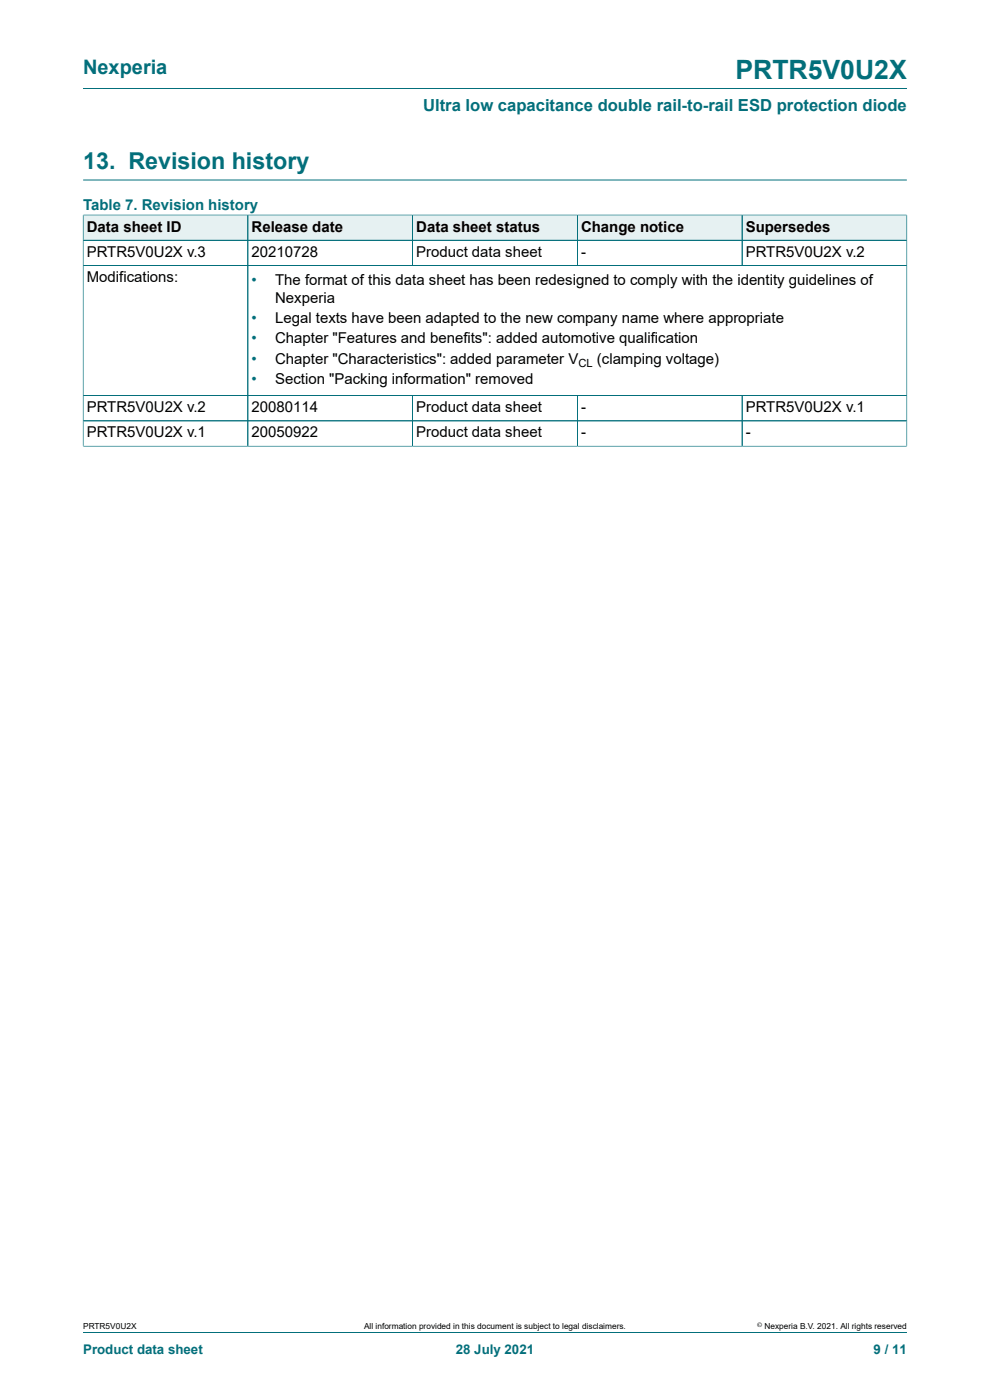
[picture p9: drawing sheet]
<svg xmlns="http://www.w3.org/2000/svg" width="210mm" height="297mm" viewBox="0 0 210 297" stroke-linecap="round" stroke-linejoin="round" font-family="sans-serif">
<defs><g id="words">
<text font-size="5.6" fill="#036f7b" x="156" y="16.8">PRTR5V0U2X</text>
<text font-size="4.9" fill="#036f7b" x="17.6" y="35.9">13. Revision history</text>
<text font-size="4.2" fill="#036f7b" x="17.6" y="15.6">Nexperia</text>
<text font-size="3.5" fill="#036f7b" x="89.8" y="23.7">Ultra low capacitance double rail-to-rail ESD protection diode</text>
<g font-size="3.2" fill="#036f7b">
<text x="17.6" y="44.5">Table 7. Revision history</text>
<text x="53.4" y="60.4">•</text>
<text x="53.4" y="68.5">•</text>
<text x="53.4" y="72.9">•</text>
<text x="53.4" y="77.2">•</text>
<text x="53.4" y="81.5">•</text>
</g>
<g font-size="3.2">
<text x="18.4" y="49.1">Data sheet ID</text>
<text x="53.4" y="49.1">Release date</text>
<text x="88.3" y="49.1">Data sheet status</text>
<text x="123.2" y="49.1">Change notice</text>
<text x="158.2" y="49.1">Supersedes</text>
<text x="18.4" y="54.5">PRTR5V0U2X v.3</text>
<text x="18.4" y="59.8">Modifications:</text>
<text x="53.4" y="54.5">20210728</text>
<text x="88.3" y="54.5">Product data sheet</text>
<text x="123.2" y="54.5">-</text>
<text x="158.2" y="54.5">PRTR5V0U2X v.2</text>
<text x="58.4" y="60.4">The format of this data sheet has been redesigned to comply with the identity guidelines of</text>
<text x="58.4" y="64.2">Nexperia</text>
<text x="58.4" y="68.5">Legal texts have been adapted to the new company name where appropriate</text>
<text x="58.4" y="72.9">Chapter &quot;Features and benefits&quot;: added automotive qualification</text>
<text x="58.4" y="77.2">Chapter &quot;Characteristics&quot;: added parameter V</text>
<text x="126.6" y="77.2">(clamping voltage)</text>
<text x="58.4" y="81.5">Section &quot;Packing information&quot; removed</text>
<text x="18.4" y="87.4">PRTR5V0U2X v.2</text>
<text x="53.4" y="87.4">20080114</text>
<text x="88.3" y="87.4">Product data sheet</text>
<text x="123.2" y="87.4">-</text>
<text x="158.2" y="87.4">PRTR5V0U2X v.1</text>
<text x="18.4" y="92.8">PRTR5V0U2X v.1</text>
<text x="53.4" y="92.8">20050922</text>
<text x="88.3" y="92.8">Product data sheet</text>
<text x="123.2" y="92.8">-</text>
<text x="158.2" y="92.8">-</text>
</g>
<g font-size="2.8" fill="#036f7b">
<text x="17.6" y="287.2">Product data sheet</text>
<text x="96.7" y="287.2">28 July 2021</text>
<text x="185.3" y="287.2">9 / 11</text>
</g>
<text font-size="2.4" x="122.7" y="77.8">CL</text>
<g font-size="1.8">
<text x="17.6" y="282">PRTR5V0U2X</text>
<text x="77.2" y="282">All information provided in this document is subject to legal disclaimers.</text>
<text x="162.2" y="282">Nexperia B.V. 2021. All rights reserved</text>
</g>
<text font-size="1.4" x="160.6" y="281.6">©</text>
</g></defs>
<path d="M17.6 18.8h174.8M17.6 38.2h174.8" fill="none" stroke="#036f7b" stroke-width=".21"/>
<path d="M17.7 45.7h34.8v5.2h-34.8z" fill="#e6f1f2"/>
<path d="M17.6 45.5v5.5h35v-5.4h-35" fill="none" stroke="#036f7b" stroke-width=".21"/>
<path d="M52.7 45.7h34.8v5.2h-34.8z" fill="#e6f1f2"/>
<path d="M52.6 45.6h34.9v5.4h-34.9z" fill="none" stroke="#036f7b" stroke-width=".21"/>
<path d="M87.6 45.7h34.8v5.2h-34.8z" fill="#e6f1f2"/>
<path d="M87.5 45.6h35v5.4h-35z" fill="none" stroke="#036f7b" stroke-width=".21"/>
<path d="M122.5 45.7h34.8v5.2h-34.8z" fill="#e6f1f2"/>
<path d="M122.5 45.6h34.9v5.4h-34.9z" fill="none" stroke="#036f7b" stroke-width=".21"/>
<path d="M157.5 45.7h34.8v5.2h-34.8z" fill="#e6f1f2"/>
<g fill="none" stroke="#036f7b" stroke-width=".21">
<path d="M17.6 56.3h174.8M17.6 51h174.8M17.6 45.7v49M17.7 45.6h174.7M52.6 45.7v49M87.5 45.7v10.6M122.5 45.7v10.6M157.4 45.6v10.7M192.4 45.5v49.2M17.6 94.7h174.8M17.6 83.9h174.8M17.6 89.3h174.8"/>
<path d="M87.5 83.9v10.8M122.5 83.9v10.8M157.4 83.9v10.8M17.6 282.6h174.8"/>
</g>
<use href="#words"/>
</svg>
